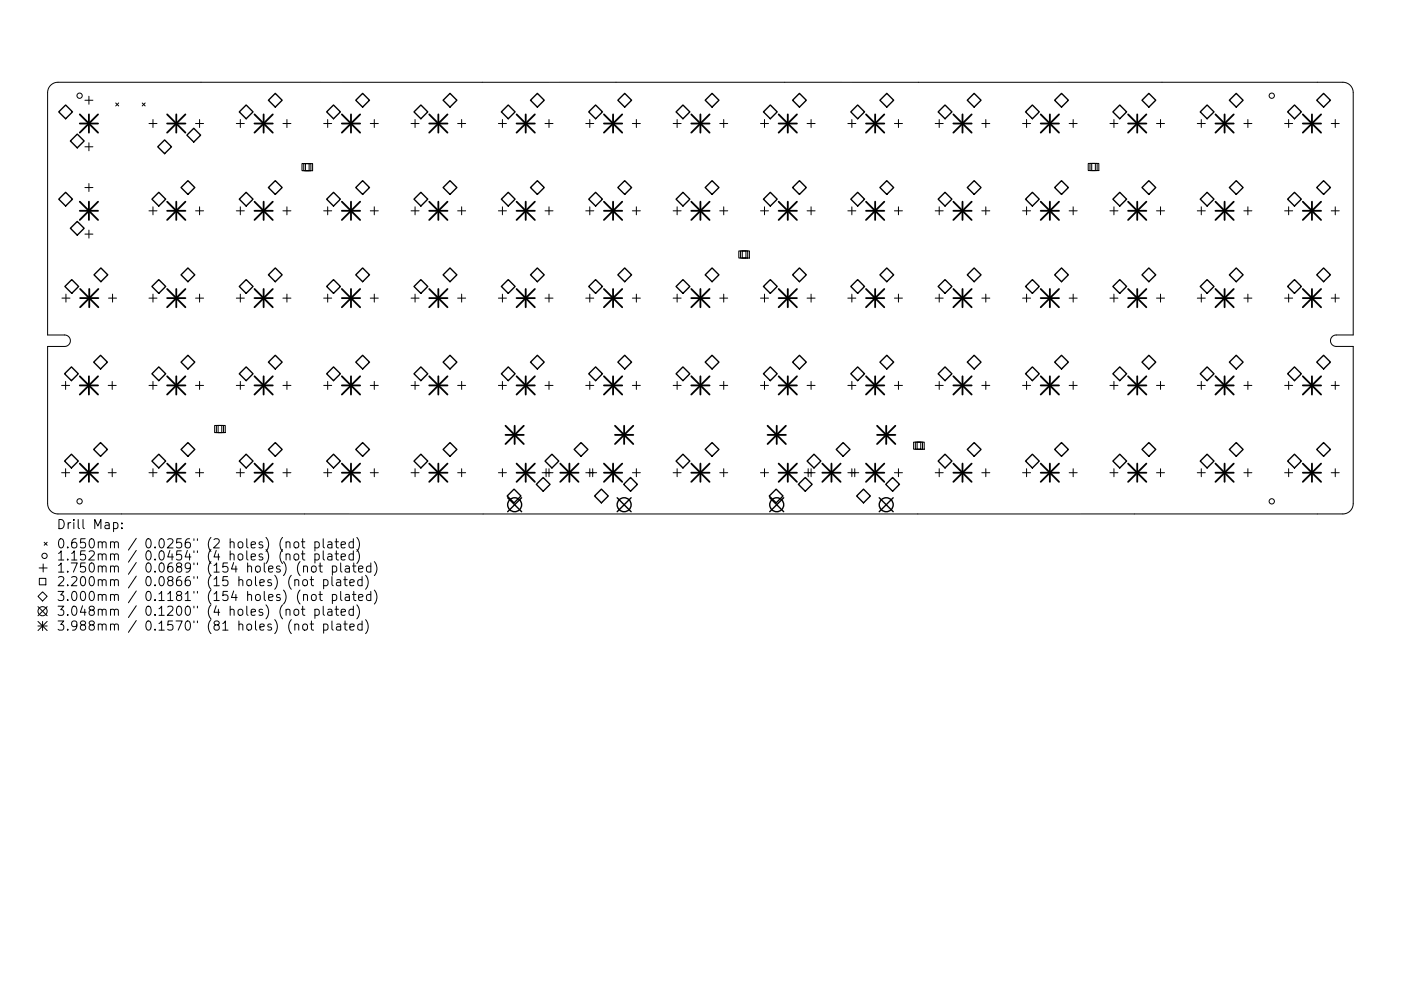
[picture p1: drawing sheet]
<svg xmlns="http://www.w3.org/2000/svg" width="297mm" height="210mm" viewBox="0 0 297 210" stroke-linecap="round" stroke-linejoin="round" font-family="sans-serif">
<defs><g id="words">
<g font-size="2.7">
<text x="11.9" y="112.3">Drill Map:</text>
<text x="11.9" y="116.3">0.650mm / 0.0256&quot; (2 holes) (not plated)</text>
<text x="11.9" y="118.9">1.152mm / 0.0454&quot; (4 holes) (not plated)</text>
<text x="11.9" y="121.5">1.750mm / 0.0689&quot; (154 holes) (not plated)</text>
<text x="11.9" y="124.4">2.200mm / 0.0866&quot; (15 holes) (not plated)</text>
<text x="11.9" y="127.5">3.000mm / 0.1181&quot; (154 holes) (not plated)</text>
<text x="11.9" y="130.6">3.048mm / 0.1200&quot; (4 holes) (not plated)</text>
<text x="11.9" y="133.8">3.988mm / 0.1570&quot; (81 holes) (not plated)</text>
</g>
</g></defs>
<g fill="none" stroke="#000" stroke-width=".21">
<path d="M10.7 18.1l.7-.4 .9-.2h272.4a2.19 2.19 0 0 1 2.2 2.1v51.5h-3.6a1.22 1.22 0 0 0-1.2 1.2 1.22 1.22 0 0 0 1.2 1.2h3.6v33.4a2.19 2.19 0 0 1-2.2 2.1h-272.4a2.19 2.19 0 0 1-2.2-2.1v-33.4h3.6a1.22 1.22 0 0 0 1.2-1.2 1.22 1.22 0 0 0-1.2-1.2h-3.6v-51.5l.1-.7zM18 21.3h1.7M18 31.1h1.7M18 39.8h1.7M18.9 20.4v1.7M18.9 30.3v1.7M18.9 38.9v1.7M24.5 21.8l.7 .7M25.2 21.8l-.7 .7M30.2 21.8l.6 .7M30.8 21.8l-.6 .7M31.6 26.2h1.7"/>
<path d="M32.4 25.4v1.7M41.5 26.2h1.7M42.3 25.4v1.7M50.1 26.2h1.7M51 25.4v1.7M60 26.2h1.7M60.8 25.4v1.7M64 34.7h1.5v1.5h-1.5zM64.4 34.7h1.5v1.5h-1.5zM64.8 34.7h1.5v1.5h-1.5zM68.6 26.2h1.7M69.5 25.4v1.7"/>
<path d="M78.5 26.2h1.7M79.4 25.4v1.7M87.1 26.2h1.8M88 25.4v1.7M97 26.2h1.7M97.9 25.4v1.7M105.7 26.2h1.7M106.5 25.4v1.7M115.5 26.2h1.8M116.4 25.4v1.7M124.2 26.2h1.7M125 25.4v1.7"/>
<path d="M134.1 26.2h1.7M134.9 25.4v1.7M142.7 26.2h1.7M143.6 25.4v1.7M152.6 26.2h1.7M153.4 25.4v1.7M161.2 26.2h1.7M162.1 25.4v1.7M171.1 26.2h1.7M172 25.4v1.7M179.8 26.2h1.7M180.6 25.4v1.7"/>
<path d="M189.6 26.2h1.7M190.5 25.4v1.7M198.3 26.2h1.7M199.1 25.4v1.7M208.2 26.2h1.7M209 25.4v1.7M216.8 26.2h1.7M217.7 25.4v1.7M226.7 26.2h1.7M227.5 25.4v1.7M230.7 34.7h1.5v1.5h-1.5zM231.1 34.7h1.5v1.5h-1.5z"/>
<path d="M231.5 34.7h1.5v1.5h-1.5zM235.3 26.2h1.7M236.2 25.4v1.7M245.2 26.2h1.7M246.1 25.4v1.7M253.8 26.2h1.7M254.7 25.4v1.7M263.7 26.2h1.7M264.6 25.4v1.7M272.4 26.2h1.7M273.2 25.4v1.7M282.2 26.2h1.7"/>
<path d="M283.1 25.4v1.7M18 49.7h1.7M18.9 48.8v1.7M31.6 44.7h1.7M32.4 43.9v1.7M41.5 44.7h1.7M42.3 43.9v1.7M50.1 44.7h1.7M51 43.9v1.7M60 44.7h1.7M60.8 43.9v1.7M68.6 44.7h1.7"/>
<path d="M69.5 43.9v1.7M78.5 44.7h1.7M79.4 43.9v1.7M87.1 44.7h1.8M88 43.9v1.7M97 44.7h1.7M97.9 43.9v1.7M105.7 44.7h1.7M106.5 43.9v1.7M115.5 44.7h1.8M116.4 43.9v1.7M124.2 44.7h1.7"/>
<path d="M125 43.9v1.7M134.1 44.7h1.7M134.9 43.9v1.7M142.7 44.7h1.7M143.6 43.9v1.7M152.6 44.7h1.7M153.4 43.9v1.7M156.6 53.2h1.6v1.5h-1.6zM157 53.2h1.5v1.5h-1.5zM157.4 53.2h1.5v1.5h-1.5zM161.2 44.7h1.7M162.1 43.9v1.7"/>
<path d="M171.1 44.7h1.7M172 43.9v1.7M179.8 44.7h1.7M180.6 43.9v1.7M189.6 44.7h1.7M190.5 43.9v1.7M198.3 44.7h1.7M199.1 43.9v1.7M208.2 44.7h1.7M209 43.9v1.7M216.8 44.7h1.7M217.7 43.9v1.7"/>
<path d="M226.7 44.7h1.7M227.5 43.9v1.7M235.3 44.7h1.7M236.2 43.9v1.7M245.2 44.7h1.7M246.1 43.9v1.7M253.8 44.7h1.7M254.7 43.9v1.7M263.7 44.7h1.7M264.6 43.9v1.7M272.4 44.7h1.7M273.2 43.9v1.7"/>
<path d="M282.2 44.7h1.7M283.1 43.9v1.7M13.1 63.2h1.7M14 62.4v1.7M23 63.2h1.7M23.9 62.4v1.7M31.6 63.3h1.7M32.4 62.4v1.7M41.5 63.3h1.7M42.3 62.4v1.7M50.1 63.3h1.7M51 62.4v1.7"/>
<path d="M60 63.3h1.7M60.8 62.4v1.7M68.6 63.3h1.7M69.5 62.4v1.7M78.5 63.3h1.7M79.4 62.4v1.7M87.1 63.3h1.8M88 62.4v1.7M97 63.3h1.7M97.9 62.4v1.7M105.7 63.3h1.7M106.5 62.4v1.7"/>
<path d="M115.5 63.3h1.8M116.4 62.4v1.7M124.2 63.3h1.7M125 62.4v1.7M134.1 63.3h1.7M134.9 62.4v1.7M142.7 63.3h1.7M143.6 62.4v1.7M152.6 63.3h1.7M153.4 62.4v1.7M161.2 63.3h1.7M162.1 62.4v1.7"/>
<path d="M171.1 63.3h1.7M172 62.4v1.7M179.8 63.3h1.7M180.6 62.4v1.7M189.6 63.3h1.7M190.5 62.4v1.7M198.3 63.3h1.7M199.1 62.4v1.7M208.2 63.3h1.7M209 62.4v1.7M216.8 63.3h1.7M217.7 62.4v1.7"/>
<path d="M226.7 63.3h1.7M227.5 62.4v1.7M235.3 63.3h1.7M236.2 62.4v1.7M245.2 63.3h1.7M246.1 62.4v1.7M253.8 63.3h1.7M254.7 62.4v1.7M263.7 63.3h1.7M264.6 62.4v1.7M272.4 63.3h1.7M273.2 62.4v1.7"/>
<path d="M282.2 63.3h1.7M283.1 62.4v1.7M13.1 81.8h1.7M13.9 80.9v1.7M13.9 99.4v1.7M22.9 81.8h1.7M23.8 80.9v1.7M23.8 99.4v1.7M31.6 81.8h1.7M32.4 80.9v1.7M32.4 99.4v1.7M41.5 81.8h1.7"/>
<path d="M42.3 80.9v1.7M42.3 99.4v1.7M45.5 90.3h1.5v1.5h-1.5zM45.9 90.3h1.5v1.5h-1.5zM46.2 90.3h1.6v1.5h-1.6zM50.1 81.8h1.7M51 80.9v1.7M51 99.4v1.7M60 81.8h1.7M60.8 80.9v1.7M60.8 99.4v1.7M68.6 81.8h1.7"/>
<path d="M69.5 80.9v1.7M69.5 99.4v1.7M78.5 81.8h1.7M79.4 80.9v1.7M79.4 99.4v1.7M87.1 81.8h1.8M88 80.9v1.7M88 99.4v1.7M97 81.8h1.7M97.9 80.9v1.7M97.9 99.4v1.7M105.7 81.8h1.7"/>
<path d="M106.5 80.9v1.7M106.5 99.4v1.7M115.5 81.8h1.8M115.8 99.4v1.7M116.4 80.9v1.7M116.4 99.4v1.7M124.2 81.8h1.7M125 80.9v1.7M125 99.4v1.7M125.7 99.4v1.7M134.1 81.8h1.7M134.9 80.9v1.7"/>
<path d="M134.9 99.4v1.7M142.7 81.8h1.7M143.6 80.9v1.7M143.6 99.4v1.7M152.6 81.8h1.7M153.4 80.9v1.7M153.4 99.4v1.7M161.2 81.8h1.7M162.1 80.9v1.7M162.1 99.4v1.7M171.1 81.8h1.7M171.3 99.4v1.7"/>
<path d="M172 80.9v1.7M172 99.4v1.7M179.8 81.8h1.7M180.6 80.9v1.7M180.6 99.4v1.7M181.2 99.4v1.7M189.6 81.8h1.7M190.5 80.9v1.7M190.5 99.4v1.7M193.7 93.8h1.5v1.5h-1.5zM194.1 93.8h1.5v1.5h-1.5zM194.4 93.8h1.6v1.5h-1.6z"/>
<path d="M198.3 81.8h1.7M199.1 80.9v1.7M199.1 99.4v1.7M208.2 81.8h1.7M209 80.9v1.7M209 99.4v1.7M216.8 81.8h1.7M217.7 80.9v1.7M217.7 99.4v1.7M226.7 81.8h1.7M227.5 80.9v1.7M227.5 99.4v1.7"/>
<path d="M235.3 81.8h1.7M236.2 80.9v1.7M236.2 99.4v1.7M245.2 81.8h1.7M246.1 80.9v1.7M246.1 99.4v1.7M253.8 81.8h1.7M254.7 80.9v1.7M254.7 99.4v1.7M263.7 81.8h1.7M264.6 80.9v1.7M264.6 99.4v1.7"/>
<path d="M272.4 81.8h1.7M273.2 80.9v1.7M273.2 99.4v1.7M282.2 81.8h1.7M283.1 80.9v1.7M283.1 99.4v1.7M9.1 119.7v1.7M9.4 115.1l.6 .6M10 115.1l-.6 .6M13.1 100.3h1.7M22.9 100.3h1.7M24.1 111l.5-.1 .4 .3v.6l-.2 .3h-.7"/>
<path d="M25.8 112v.2M25.8 111v.1M31.6 100.3h1.7M41.5 100.3h1.7M50.1 100.3h1.7M60 100.3h1.7M60.7 115.1l.2-.1h.5l.1 1.2M60.7 117.7l.2-.2 .5 .1 .1 1.2M62.4 115.1l.3-.1 .5 .1 .1 .8-.1 .3h-.5l-.3-.1zM62.5 117.6l.5-.1 .3 .4v.5l-.3 .4-.5-.1-.2-.3v-.5zM63.9 115h.7M63.9 117.5h.7"/>
<path d="M64.2 114.3v1.7l.1 .2h.3M64.2 116.9v1.6l.1 .2 .3 .1M66.8 115h.5l.4 .3v.6l-.2 .3h-.7M66.8 117.6l.5-.1 .4 .4v.5l-.2 .3h-.7M66.8 115v1.9M66.8 117.5v2M67.9 119.4v1.7l.1 .2 .3 .1M68.5 114.3v1.7l.3 .2M68.5 116.9v1.6l.3 .3M68.6 100.3h1.7M69.5 115h.8l.1 1.2M69.5 117.6h.8l.1 1.2"/>
<path d="M70.4 115.4l-.7 .1a.38 .38 0 0 0-.3 .4 .38 .38 0 0 0 .3 .3h.7M70.4 118l-.7 .1a.38 .38 0 0 0-.3 .3 .38 .38 0 0 0 .3 .4l.7-.1M71 115h.8M71 117.5h.8M71.3 114.3v1.7l.1 .2h.4M71.3 116.9v1.6l.1 .2 .4 .1M72.2 119.4v1.7l.3 .3M72.3 115.6l.9-.2v-.4h-.6l-.3 .2 .1 1h.8M72.3 118.2l.9-.2v-.4l-.6-.1-.3 .3 .1 .9h.8M74.9 115h-.5l-.4 .3v.6l.2 .3h.7M74.9 117.6l-.5-.1-.4 .4v.5l.2 .3h.7M74.9 114.3v1.9"/>
<path d="M74.9 116.9v1.9M75 119.4v1.7l.1 .2 .4 .1M75.7 114a2.23 2.23 0 0 1 0 3M75.7 116.6a2.23 2.23 0 0 1 0 3M78.5 100.3h1.7M78.6 119.4v2M79.4 119.2a2.23 2.23 0 0 1 0 2.9M87.1 100.3h1.8M97 100.3h1.7M105.7 100.3h1.7M114.9 100.3h2.4M124.2 100.3h2.3"/>
<path d="M134.1 100.3h1.7M142.7 100.3h1.7M152.6 100.3h1.7M161.2 100.3h1.7M170.5 100.3h2.3M179.8 100.3h2.3M189.6 100.3h1.7M198.3 100.3h1.7M208.2 100.3h1.7M216.8 100.3h1.7M226.7 100.3h1.7M235.3 100.3h1.7"/>
<path d="M245.2 100.3h1.7M253.8 100.3h1.7M263.7 100.3h1.7M272.4 100.3h1.7M282.2 100.3h1.7M8.1 128.7l1.9 1.9M8.1 131.8l1.9 2M8.1 132.8h1.9M8.3 120.5h1.7M8.3 122.7h1.4v1.4h-1.4zM9 125.6l1 .9-1 1-.9-1zM9 131.8v2"/>
<path d="M10 128.7l-1.9 1.9M10 131.8l-1.9 2M60.7 129.4l.2-.1 .5 .1 .1 1.2M62.4 129.4l.3-.1 .5 .1 .1 .8-.1 .3-.5 .1-.3-.2zM62.5 123.2l.3-.2 .4 .1 .1 1.2M62.5 132.6l.3-.2 .4 .1 .1 1.2M63.9 129.3h.7M64.2 128.6v1.7l.1 .2 .3 .1M64.4 120.3l.2-.2 .5 .1 .1 1.2M64.4 123.1l.4-.1 .4 .4v.5l-.4 .4-.4-.1-.2-.3v-.5zM64.4 126.3l.2-.2 .5 .1 .1 1.2M64.4 132.5l.4-.1 .4 .4v.5l-.4 .4-.4-.1-.2-.3v-.5z"/>
<path d="M64.4 120.1v1.3M64.4 126.1v1.3M65.7 123h.8M65.7 132.4h.8M66 122.3v1.7l.1 .2 .4 .1M66 131.7v1.7l.1 .2 .4 .1M66.1 120.3l.3-.2 .6 .2v.7l-.1 .3-.5 .1-.3-.2zM66.1 126.3l.3-.2 .6 .2v.7l-.1 .3-.5 .1-.3-.2zM66.8 129.4l.5-.1 .4 .3v.6l-.2 .3h-.7M66.8 129.3v1.9M67.6 120.1h.7M67.6 126.1h.7"/>
<path d="M67.9 125.5v1.6l.1 .2 .3 .1M68.5 128.6v1.7l.3 .3M68.6 123.1l.6-.1 .3 .4v.5l-.1 .3h-.8M68.6 132.5l.6-.1 .3 .4v.5l-.1 .3h-.8M68.6 123v1.9M68.6 132.4v1.9M69.5 129.4h.8l.1 1.2M70.4 122.3v1.7l.3 .3M70.4 129.7l-.7 .1a.38 .38 0 0 0-.3 .4 .38 .38 0 0 0 .3 .4l.7-.1M70.4 131.7v1.7l.3 .3M70.5 120.2l.5-.1 .4 .4v.5l-.2 .3h-.7M70.5 126.2l.5-.1 .4 .4v.5l-.2 .3h-.7"/>
<path d="M70.5 120.1v1.9M70.5 126.1v2M71 129.3h.8M71.3 128.6v1.7l.1 .2 .4 .1M71.4 123.1h.7l.1 1.2M71.4 132.5h.7l.1 1.2M72.2 123.4l-.6 .1a.38 .38 0 0 0-.3 .4 .38 .38 0 0 0 .3 .4l.6-.1M72.2 125.5v1.6l.3 .3M72.2 132.9l-.6 .1a.38 .38 0 0 0-.3 .3 .38 .38 0 0 0 .3 .4l.6-.1M72.3 129.9l.9-.2v-.3l-.6-.1-.3 .2 .1 1h.8M72.9 123h.7M72.9 132.4h.7"/>
<path d="M73.2 122.3v1.7v.2l.4 .1M73.2 131.7v1.7v.2l.4 .1M73.2 120.2h.8l.1 1.2M73.2 126.2h.8l.1 1.2M74.1 120.5l-.7 .1a.38 .38 0 0 0-.3 .4 .38 .38 0 0 0 .3 .4l.7-.1M74.1 126.6l-.7 .1a.38 .38 0 0 0-.3 .3 .38 .38 0 0 0 .3 .4l.7-.1M74.2 123.6l.9-.2-.1-.3-.5-.1-.3 .3 .1 .9h.7M74.2 133l.9-.1-.1-.4-.5-.1-.3 .3 .1 .9h.7M74.7 120.1h.8M74.7 126.1h.8M74.9 129.4l-.5-.1-.4 .3v.6l.2 .3h.7M74.9 128.6v2"/>
<path d="M75 125.5v1.6l.1 .2 .4 .1M75.7 128.3a2.23 2.23 0 0 1 0 3M76 120.7l1-.2-.1-.3-.6-.1-.3 .3 .1 .9h.8M76 126.8l1-.2-.1-.4-.6-.1-.3 .3 .1 .9h.8M76.8 123.1l-.6-.1-.4 .4v.5l.2 .3h.8M76.8 132.5l-.6-.1-.4 .4v.5l.2 .3h.8M76.8 122.3v2M76.8 131.7v2M77.5 122.1a2.23 2.23 0 0 1 0 2.9M77.5 131.5a2.23 2.23 0 0 1 0 2.9M78.6 120.2l-.5-.1-.4 .4v.5l.2 .3h.7M78.6 126.2l-.5-.1-.4 .4v.5l.2 .3h.7"/>
<path d="M78.6 125.5v1.9M79.4 125.2a2.23 2.23 0 0 1 0 3"/>
<circle cx="16.9" cy="20.3" r=".56"/>
<circle cx="269.6" cy="20.3" r=".56"/>
<circle cx="9.4" cy="117.9" r=".56"/>
<circle cx="16.9" cy="106.4" r=".56"/>
<circle cx="269.6" cy="106.4" r=".56"/>
<circle cx="9" cy="129.7" r=".97"/>
</g>
<g fill="none" stroke="#000" stroke-width=".29">
<path d="M58.4 19.8l1.4 1.5-1.4 1.4-1.5-1.4zM76.9 19.8l1.4 1.5-1.4 1.4-1.5-1.4zM95.4 19.8l1.5 1.5-1.5 1.4-1.4-1.4zM113.9 19.8l1.5 1.5-1.5 1.4-1.4-1.4zM132.5 19.8l1.4 1.5-1.4 1.4-1.5-1.4zM188 19.8l1.5 1.5-1.5 1.4-1.4-1.4zM206.5 19.8l1.5 1.5-1.5 1.4-1.4-1.4zM262.1 19.8l1.5 1.5-1.5 1.4-1.5-1.4zM280.6 19.8l1.5 1.5-1.5 1.4-1.4-1.4zM13.9 22.3l1.5 1.4-1.5 1.5-1.4-1.5zM16.4 28.5l1.4 1.4-1.4 1.5-1.5-1.5zM34.9 29.7l1.5 1.4-1.5 1.5-1.5-1.5z"/>
<path d="M39.6 28.7l1.5-1.5 1.4 1.5-1.4 1.4zM39.8 38.3l1.5 1.5-1.5 1.4-1.4-1.4zM50.7 23.7l1.5-1.4 1.4 1.4-1.4 1.5zM58.4 38.3l1.4 1.5-1.4 1.4-1.5-1.4zM69.3 23.7l1.4-1.4 1.5 1.4-1.5 1.5zM76.9 38.3l1.4 1.5-1.4 1.4-1.5-1.4zM89.2 22.3l1.5 1.4-1.5 1.5-1.4-1.5zM95.4 38.3l1.5 1.5-1.5 1.4-1.4-1.4zM107.8 22.3l1.4 1.4-1.4 1.5-1.5-1.5zM113.9 38.3l1.5 1.5-1.5 1.4-1.4-1.4zM124.8 23.7l1.5-1.4 1.4 1.4-1.4 1.5zM132.5 38.3l1.4 1.5-1.4 1.4-1.5-1.4z"/>
<path d="M143.3 23.7l1.5-1.4 1.5 1.4-1.5 1.5zM149.5 21.3l1.5-1.5 1.4 1.5-1.4 1.4zM151 38.3l1.4 1.5-1.4 1.4-1.5-1.4zM161.9 23.7l1.4-1.4 1.5 1.4-1.5 1.5zM168 21.3l1.5-1.5 1.5 1.5-1.5 1.4zM168 39.8l1.5-1.5 1.5 1.5-1.5 1.4zM180.4 23.7l1.4-1.4 1.5 1.4-1.5 1.5zM188 38.3l1.5 1.5-1.5 1.4-1.4-1.4zM198.9 23.7l1.5-1.4 1.4 1.4-1.4 1.5zM206.5 38.3l1.5 1.5-1.5 1.4-1.4-1.4zM217.4 23.7l1.5-1.4 1.4 1.4-1.4 1.5zM223.6 21.3l1.5-1.5 1.4 1.5-1.4 1.4z"/>
<path d="M223.6 39.8l1.5-1.5 1.4 1.5-1.4 1.4zM236 23.7l1.4-1.4 1.5 1.4-1.5 1.5zM242.1 21.3l1.5-1.5 1.4 1.5-1.4 1.4zM242.1 39.8l1.5-1.5 1.4 1.5-1.4 1.4zM255.9 22.3l1.5 1.4-1.5 1.5-1.4-1.5zM262.1 38.3l1.5 1.5-1.5 1.4-1.5-1.4zM273 23.7l1.5-1.4 1.4 1.4-1.4 1.5zM280.6 38.3l1.5 1.5-1.5 1.4-1.4-1.4zM13.9 40.8l1.5 1.5-1.5 1.4-1.4-1.4zM14.9 48.4l1.5-1.4 1.4 1.4-1.4 1.5zM21.4 56.8l1.4 1.5-1.4 1.5-1.5-1.5zM32.2 42.3l1.5-1.5 1.4 1.5-1.4 1.4z"/>
<path d="M38.4 58.3l1.4-1.4 1.5 1.4-1.5 1.5zM50.7 42.3l1.5-1.5 1.4 1.5-1.4 1.4zM56.9 58.3l1.5-1.4 1.4 1.4-1.4 1.5zM69.3 42.3l1.4-1.5 1.5 1.5-1.5 1.4zM76.9 56.9l1.4 1.4-1.4 1.5-1.5-1.5zM89.2 40.8l1.5 1.5-1.5 1.4-1.4-1.4zM95.4 56.9l1.5 1.4-1.5 1.5-1.4-1.5zM107.8 40.8l1.4 1.5-1.4 1.4-1.5-1.4zM112.5 58.3l1.4-1.4 1.5 1.4-1.5 1.5zM124.8 42.3l1.5-1.5 1.4 1.5-1.4 1.4zM131 58.3l1.5-1.4 1.4 1.4-1.4 1.5zM143.3 42.3l1.5-1.5 1.5 1.5-1.5 1.4z"/>
<path d="M149.5 58.3l1.5-1.4 1.4 1.4-1.4 1.5zM161.9 42.3l1.4-1.5 1.5 1.5-1.5 1.4zM168 58.3l1.5-1.4 1.5 1.4-1.5 1.5zM180.4 42.3l1.4-1.5 1.5 1.5-1.5 1.4zM188 56.9l1.5 1.4-1.5 1.5-1.4-1.5zM198.9 42.3l1.5-1.5 1.4 1.5-1.4 1.4zM206.5 56.9l1.5 1.4-1.5 1.5-1.4-1.5zM217.4 42.3l1.5-1.5 1.4 1.5-1.4 1.4zM223.6 58.3l1.5-1.4 1.4 1.4-1.4 1.5zM236 42.3l1.4-1.5 1.5 1.5-1.5 1.4zM242.1 58.3l1.5-1.4 1.4 1.4-1.4 1.5zM255.9 40.8l1.5 1.5-1.5 1.4-1.4-1.4z"/>
<path d="M255.9 59.3l1.5 1.5-1.5 1.4-1.4-1.4zM262.1 56.9l1.5 1.4-1.5 1.5-1.5-1.5zM273 42.3l1.5-1.5 1.4 1.5-1.4 1.4zM280.6 56.9l1.5 1.4-1.5 1.5-1.4-1.5zM13.7 79.3l1.4-1.5 1.5 1.5-1.5 1.5zM13.8 60.8l1.4-1.5 1.5 1.5-1.5 1.4zM21.3 75.4l1.5 1.4-1.5 1.5-1.4-1.5zM32.2 60.8l1.5-1.5 1.4 1.5-1.4 1.4zM32.2 79.3l1.5-1.5 1.4 1.5-1.4 1.5zM38.4 76.8l1.4-1.4 1.5 1.4-1.5 1.5zM50.7 60.8l1.5-1.5 1.4 1.5-1.4 1.4zM50.7 79.3l1.5-1.5 1.4 1.5-1.4 1.5z"/>
<path d="M56.9 76.8l1.5-1.4 1.4 1.4-1.4 1.5zM69.3 60.8l1.4-1.5 1.5 1.5-1.5 1.4zM69.3 79.3l1.4-1.5 1.5 1.5-1.5 1.5zM76.9 75.4l1.4 1.4-1.4 1.5-1.5-1.5zM87.8 60.8l1.4-1.5 1.5 1.5-1.5 1.4zM87.8 79.3l1.4-1.5 1.5 1.5-1.5 1.5zM95.4 75.4l1.5 1.4-1.5 1.5-1.4-1.5zM106.3 60.8l1.5-1.5 1.4 1.5-1.4 1.4zM107.8 77.8l1.4 1.5-1.4 1.5-1.5-1.5zM112.5 76.8l1.4-1.4 1.5 1.4-1.5 1.5zM124.8 60.8l1.5-1.5 1.4 1.5-1.4 1.4zM124.8 79.3l1.5-1.5 1.4 1.5-1.4 1.5z"/>
<path d="M131 76.8l1.5-1.4 1.4 1.4-1.4 1.5zM143.3 60.8l1.5-1.5 1.5 1.5-1.5 1.4zM143.3 79.3l1.5-1.5 1.5 1.5-1.5 1.5zM149.5 76.8l1.5-1.4 1.4 1.4-1.4 1.5zM161.9 60.8l1.4-1.5 1.5 1.5-1.5 1.4zM161.9 79.3l1.4-1.5 1.5 1.5-1.5 1.5zM168 76.8l1.5-1.4 1.5 1.4-1.5 1.5zM180.4 60.8l1.4-1.5 1.5 1.5-1.5 1.4zM180.4 79.3l1.4-1.5 1.5 1.5-1.5 1.5zM188 75.4l1.5 1.4-1.5 1.5-1.4-1.5zM198.9 60.8l1.5-1.5 1.4 1.5-1.4 1.4zM198.9 79.3l1.5-1.5 1.4 1.5-1.4 1.5z"/>
<path d="M206.5 75.4l1.5 1.4-1.5 1.5-1.4-1.5zM217.4 60.8l1.5-1.5 1.4 1.5-1.4 1.4zM217.4 79.3l1.5-1.5 1.4 1.5-1.4 1.5zM223.6 76.8l1.5-1.4 1.4 1.4-1.4 1.5zM236 60.8l1.4-1.5 1.5 1.5-1.5 1.4zM236 79.3l1.4-1.5 1.5 1.5-1.5 1.5zM242.1 76.8l1.5-1.4 1.4 1.4-1.4 1.5zM255.9 77.8l1.5 1.5-1.5 1.5-1.4-1.5zM262.1 75.4l1.5 1.4-1.5 1.5-1.5-1.5zM273 60.8l1.5-1.5 1.4 1.5-1.4 1.4zM273 79.3l1.5-1.5 1.4 1.5-1.4 1.5zM280.6 75.4l1.5 1.4-1.5 1.5-1.4-1.5z"/>
<path d="M15.1 96.4l1.5 1.4-1.5 1.5-1.4-1.5zM19.9 95.4l1.4-1.5 1.5 1.5-1.5 1.4zM33.7 96.4l1.4 1.4-1.4 1.5-1.5-1.5zM38.4 95.4l1.4-1.5 1.5 1.5-1.5 1.4zM52.2 96.4l1.4 1.4-1.4 1.5-1.5-1.5zM56.9 95.4l1.5-1.5 1.4 1.5-1.4 1.4zM70.7 96.4l1.5 1.4-1.5 1.5-1.4-1.5zM76.9 93.9l1.4 1.5-1.4 1.4-1.5-1.4zM89.2 96.4l1.5 1.4-1.5 1.5-1.4-1.5zM94 95.4l1.4-1.5 1.5 1.5-1.5 1.4zM117 96.4l1.5 1.4-1.5 1.5-1.4-1.5zM121.7 95.4l1.5-1.5 1.4 1.5-1.4 1.4z"/>
<path d="M144.8 96.4l1.5 1.4-1.5 1.5-1.5-1.5zM149.5 95.4l1.5-1.5 1.4 1.5-1.4 1.4zM172.6 96.4l1.4 1.4-1.4 1.5-1.5-1.5zM177.3 95.4l1.5-1.5 1.4 1.5-1.4 1.4zM198.9 97.8l1.5-1.4 1.4 1.4-1.4 1.5zM205.1 95.4l1.4-1.5 1.5 1.5-1.5 1.4zM218.9 96.4l1.4 1.4-1.4 1.5-1.5-1.5zM223.6 95.4l1.5-1.5 1.4 1.5-1.4 1.4zM237.4 96.4l1.5 1.4-1.5 1.5-1.4-1.5zM242.1 95.4l1.5-1.5 1.4 1.5-1.4 1.4zM255.9 96.4l1.5 1.4-1.5 1.5-1.4-1.5zM262.1 93.9l1.5 1.5-1.5 1.4-1.5-1.4z"/>
<path d="M273 97.8l1.5-1.4 1.4 1.4-1.4 1.5zM280.6 93.9l1.5 1.5-1.5 1.4-1.4-1.4zM107.5 105.2l1.5-1.4 1.4 1.4-1.4 1.5zM113.7 102.8l1.5-1.5 1.4 1.5-1.4 1.4zM126.1 105.2l1.4-1.4 1.5 1.4-1.5 1.5zM132.2 102.8l1.5-1.5 1.4 1.5-1.4 1.4zM164.6 103.8l1.4 1.4-1.4 1.5-1.5-1.5zM170.7 101.3l1.5 1.5-1.5 1.4-1.4-1.4zM183.1 103.8l1.4 1.4-1.4 1.5-1.5-1.5zM189.3 101.3l1.4 1.5-1.4 1.4-1.5-1.4z"/>
</g>
<g fill="none" stroke="#000" stroke-width=".3">
<path d="M107.6 105.6l3 3M110.6 105.6l-3 3M130.8 105.6l3 3M133.8 105.6l-3 3M163.2 105.6l3 3M166.2 105.6l-3 3M186.4 105.6l3 3M189.4 105.6l-3 3"/>
<circle cx="109.1" cy="107.1" r="1.48"/>
<circle cx="132.3" cy="107.1" r="1.48"/>
<circle cx="164.7" cy="107.1" r="1.48"/>
<circle cx="187.9" cy="107.1" r="1.48"/>
</g>
<g fill="none" stroke="#000" stroke-width=".39">
<path d="M16.9 24.3l3.9 3.8M16.9 26.2h3.9M18.9 24.3v3.8M20.8 24.3l-3.9 3.8M35.4 26.2h3.9M35.4 24.3l3.9 3.8M37.4 24.3v3.8M39.3 24.3l-3.9 3.8M54 26.2h3.8M54 24.3l3.8 3.8M55.9 24.3v3.8M57.8 24.3l-3.8 3.8"/>
<path d="M72.5 26.2h3.9M72.5 24.3l3.9 3.8M74.4 24.3v3.8M76.4 24.3l-3.9 3.8M91 26.2h3.9M91 24.3l3.9 3.8M92.9 24.3v3.8M94.9 24.3l-3.9 3.8M109.5 26.2h3.9M109.5 24.3l3.9 3.8M111.5 24.3v3.8M113.4 24.3l-3.9 3.8"/>
<path d="M128 26.2h3.9M128 24.3l3.9 3.8M130 24.3v3.8M131.9 24.3l-3.9 3.8M146.6 26.2h3.8M146.6 24.3l3.8 3.8M148.5 24.3v3.8M150.4 24.3l-3.8 3.8M165.1 26.2h3.9M165.1 24.3l3.9 3.8M167 24.3v3.8M169 24.3l-3.9 3.8"/>
<path d="M183.6 26.2h3.9M183.6 24.3l3.9 3.8M185.5 24.3v3.8M187.5 24.3l-3.9 3.8M202.1 26.2h3.9M202.1 24.3l3.9 3.8M204.1 24.3v3.8M206 24.3l-3.9 3.8M220.7 26.2h3.8M220.7 24.3l3.8 3.8M222.6 24.3v3.8M224.5 24.3l-3.8 3.8"/>
<path d="M239.2 26.2h3.9M239.2 24.3l3.9 3.8M241.1 24.3v3.8M243.1 24.3l-3.9 3.8M257.7 26.2h3.9M257.7 24.3l3.9 3.8M259.6 24.3v3.8M261.6 24.3l-3.9 3.8M276.2 26.2h3.9M276.2 24.3l3.9 3.8M278.2 24.3v3.8M280.1 24.3l-3.9 3.8"/>
<path d="M16.9 42.8l3.9 3.9M16.9 44.7h3.9M18.9 42.8v3.9M20.8 42.8l-3.9 3.9M35.4 44.7h3.9M35.4 42.8l3.9 3.9M37.4 42.8v3.9M39.3 42.8l-3.9 3.9M54 44.7h3.8M54 42.8l3.8 3.9M55.9 42.8v3.9M57.8 42.8l-3.8 3.9"/>
<path d="M72.5 44.7h3.9M72.5 42.8l3.9 3.9M74.4 42.8v3.9M76.4 42.8l-3.9 3.9M91 44.7h3.9M91 42.8l3.9 3.9M92.9 42.8v3.9M94.9 42.8l-3.9 3.9M109.5 44.7h3.9M109.5 42.8l3.9 3.9M111.5 42.8v3.9M113.4 42.8l-3.9 3.9"/>
<path d="M128 44.7h3.9M128 42.8l3.9 3.9M130 42.8v3.9M131.9 42.8l-3.9 3.9M146.6 44.7h3.8M146.6 42.8l3.8 3.9M148.5 42.8v3.9M150.4 42.8l-3.8 3.9M165.1 44.7h3.9M165.1 42.8l3.9 3.9M167 42.8v3.9M169 42.8l-3.9 3.9"/>
<path d="M183.6 44.7h3.9M183.6 42.8l3.9 3.9M185.5 42.8v3.9M187.5 42.8l-3.9 3.9M202.1 44.7h3.9M202.1 42.8l3.9 3.9M204.1 42.8v3.9M206 42.8l-3.9 3.9M220.7 44.7h3.8M220.7 42.8l3.8 3.9M222.6 42.8v3.9M224.5 42.8l-3.8 3.9"/>
<path d="M239.2 44.7h3.9M239.2 42.8l3.9 3.9M241.1 42.8v3.9M243.1 42.8l-3.9 3.9M257.7 44.7h3.9M257.7 42.8l3.9 3.9M259.6 42.8v3.9M261.6 42.8l-3.9 3.9M276.2 44.7h3.9M276.2 42.8l3.9 3.9M278.2 42.8v3.9M280.1 42.8l-3.9 3.9"/>
<path d="M16.9 79.8l3.9 3.9M17 61.3l3.9 3.9M17 63.2h3.9M18.9 79.8v3.9M18.9 61.3v3.9M20.8 79.8l-3.9 3.9M20.9 61.3l-3.9 3.9M35.4 63.3h3.9M35.4 61.3l3.9 3.9M35.4 79.8l3.9 3.9M37.4 61.3v3.9M37.4 79.8v3.9"/>
<path d="M39.3 61.3l-3.9 3.9M39.3 79.8l-3.9 3.9M54 63.3h3.8M54 61.3l3.8 3.9M54 79.8l3.8 3.9M55.9 61.3v3.9M55.9 79.8v3.9M57.8 61.3l-3.8 3.9M57.8 79.8l-3.8 3.9M72.5 63.3h3.9M72.5 61.3l3.9 3.9M72.5 79.8l3.9 3.9"/>
<path d="M74.4 61.3v3.9M74.4 79.8v3.9M76.4 79.8l-3.9 3.9M76.4 61.3l-3.9 3.9M91 63.3h3.9M91 79.8l3.9 3.9M91 61.3l3.9 3.9M92.9 61.3v3.9M92.9 79.8v3.9M94.9 61.3l-3.9 3.9M94.9 79.8l-3.9 3.9M109.5 63.3h3.9"/>
<path d="M109.5 61.3l3.9 3.9M109.5 79.8l3.9 3.9M111.5 61.3v3.9M111.5 79.8v3.9M113.4 61.3l-3.9 3.9M113.4 79.8l-3.9 3.9M128 63.3h3.9M128 61.3l3.9 3.9M128 79.8l3.9 3.9M130 61.3v3.9M130 79.8v3.9M131.9 61.3l-3.9 3.9"/>
<path d="M131.9 79.8l-3.9 3.9M146.6 63.3h3.8M146.6 61.3l3.8 3.9M146.6 79.8l3.8 3.9M148.5 61.3v3.9M148.5 79.8v3.9M150.4 61.3l-3.8 3.9M150.4 79.8l-3.8 3.9M165.1 63.3h3.9M165.1 79.8l3.9 3.9M165.1 61.3l3.9 3.9M167 61.3v3.9"/>
<path d="M167 79.8v3.9M169 61.3l-3.9 3.9M169 79.8l-3.9 3.9M183.6 63.3h3.9M183.6 61.3l3.9 3.9M183.6 79.8l3.9 3.9M185.5 61.3v3.9M185.5 79.8v3.9M187.5 61.3l-3.9 3.9M187.5 79.8l-3.9 3.9M202.1 63.3h3.9M202.1 61.3l3.9 3.9"/>
<path d="M202.1 79.8l3.9 3.9M204.1 61.3v3.9M204.1 79.8v3.9M206 61.3l-3.9 3.9M206 79.8l-3.9 3.9M220.7 63.3h3.8M220.7 61.3l3.8 3.9M220.7 79.8l3.8 3.9M222.6 61.3v3.9M222.6 79.8v3.9M224.5 61.3l-3.8 3.9M224.5 79.8l-3.8 3.9"/>
<path d="M239.2 63.3h3.9M239.2 79.8l3.9 3.9M239.2 61.3l3.9 3.9M241.1 61.3v3.9M241.1 79.8v3.9M243.1 61.3l-3.9 3.9M243.1 79.8l-3.9 3.9M257.7 63.3h3.9M257.7 61.3l3.9 3.9M257.7 79.8l3.9 3.9M259.6 61.3v3.9M259.6 79.8v3.9"/>
<path d="M261.6 61.3l-3.9 3.9M261.6 79.8l-3.9 3.9M276.2 63.3h3.9M276.2 61.3l3.9 3.9M276.2 79.8l3.9 3.9M278.2 61.3v3.9M278.2 79.8v3.9M280.1 61.3l-3.9 3.9M280.1 79.8l-3.9 3.9M16.9 81.8h3.9M16.9 98.4l3.9 3.8M18.9 98.4v3.8"/>
<path d="M20.8 98.4l-3.9 3.8M35.4 81.8h3.9M35.4 98.4l3.9 3.8M37.4 98.4v3.8M39.3 98.4l-3.9 3.8M54 81.8h3.8M54 98.4l3.8 3.8M55.9 98.4v3.8M57.8 98.4l-3.8 3.8M72.5 81.8h3.9M72.5 98.4l3.9 3.8M74.4 98.4v3.8"/>
<path d="M76.4 98.4l-3.9 3.8M91 81.8h3.9M91 98.4l3.9 3.8M92.9 98.4v3.8M94.9 98.4l-3.9 3.8M107.2 90.3l3.9 3.9M107.2 92.3h3.9M109.1 90.3v3.9M109.5 81.8h3.9M109.5 98.4l3.9 3.8M111.1 90.3l-3.9 3.9M111.5 98.4v3.8"/>
<path d="M113.4 98.4l-3.9 3.8M118.8 98.4l3.9 3.8M120.7 98.4v3.8M122.7 98.4l-3.9 3.8M128 81.8h3.9M128 98.4l3.9 3.8M130 98.4v3.8M130.4 92.3h3.9M130.4 90.3l3.9 3.9M131.9 98.4l-3.9 3.8M132.3 90.3v3.9M134.3 90.3l-3.9 3.9"/>
<path d="M146.6 81.8h3.8M146.6 98.4l3.8 3.8M148.5 98.4v3.8M150.4 98.4l-3.8 3.8M162.7 92.3h3.9M162.7 90.3l3.9 3.9M164.7 90.3v3.9M165.1 81.8h3.9M165.1 98.4l3.9 3.8M166.6 90.3l-3.9 3.9M167 98.4v3.8M169 98.4l-3.9 3.8"/>
<path d="M174.3 98.4l3.9 3.8M176.3 98.4v3.8M178.2 98.4l-3.9 3.8M183.6 81.8h3.9M183.6 98.4l3.9 3.8M185.5 98.4v3.8M186 92.3h3.8M186 90.3l3.8 3.9M187.5 98.4l-3.9 3.8M187.9 90.3v3.9M189.8 90.3l-3.8 3.9M202.1 81.8h3.9"/>
<path d="M202.1 98.4l3.9 3.8M204.1 98.4v3.8M206 98.4l-3.9 3.8M220.7 81.8h3.8M220.7 98.4l3.8 3.8M222.6 98.4v3.8M224.5 98.4l-3.8 3.8M239.2 81.8h3.9M239.2 98.4l3.9 3.8M241.1 98.4v3.8M243.1 98.4l-3.9 3.8M257.7 81.8h3.9"/>
<path d="M257.7 98.4l3.9 3.8M259.6 98.4v3.8M261.6 98.4l-3.9 3.8M276.2 81.8h3.9M276.2 98.4l3.9 3.8M278.2 98.4v3.8M280.1 98.4l-3.9 3.8M16.9 100.3h3.9M35.4 100.3h3.9M54 100.3h3.8M72.5 100.3h3.9M91 100.3h3.9"/>
<path d="M109.5 100.3h3.9M118.8 100.3h3.9M128 100.3h3.9M146.6 100.3h3.8M165.1 100.3h3.9M174.3 100.3h3.9M183.6 100.3h3.9M202.1 100.3h3.9M220.7 100.3h3.8M239.2 100.3h3.9M257.7 100.3h3.9M276.2 100.3h3.9"/>
</g>
<use href="#words"/>
</svg>
